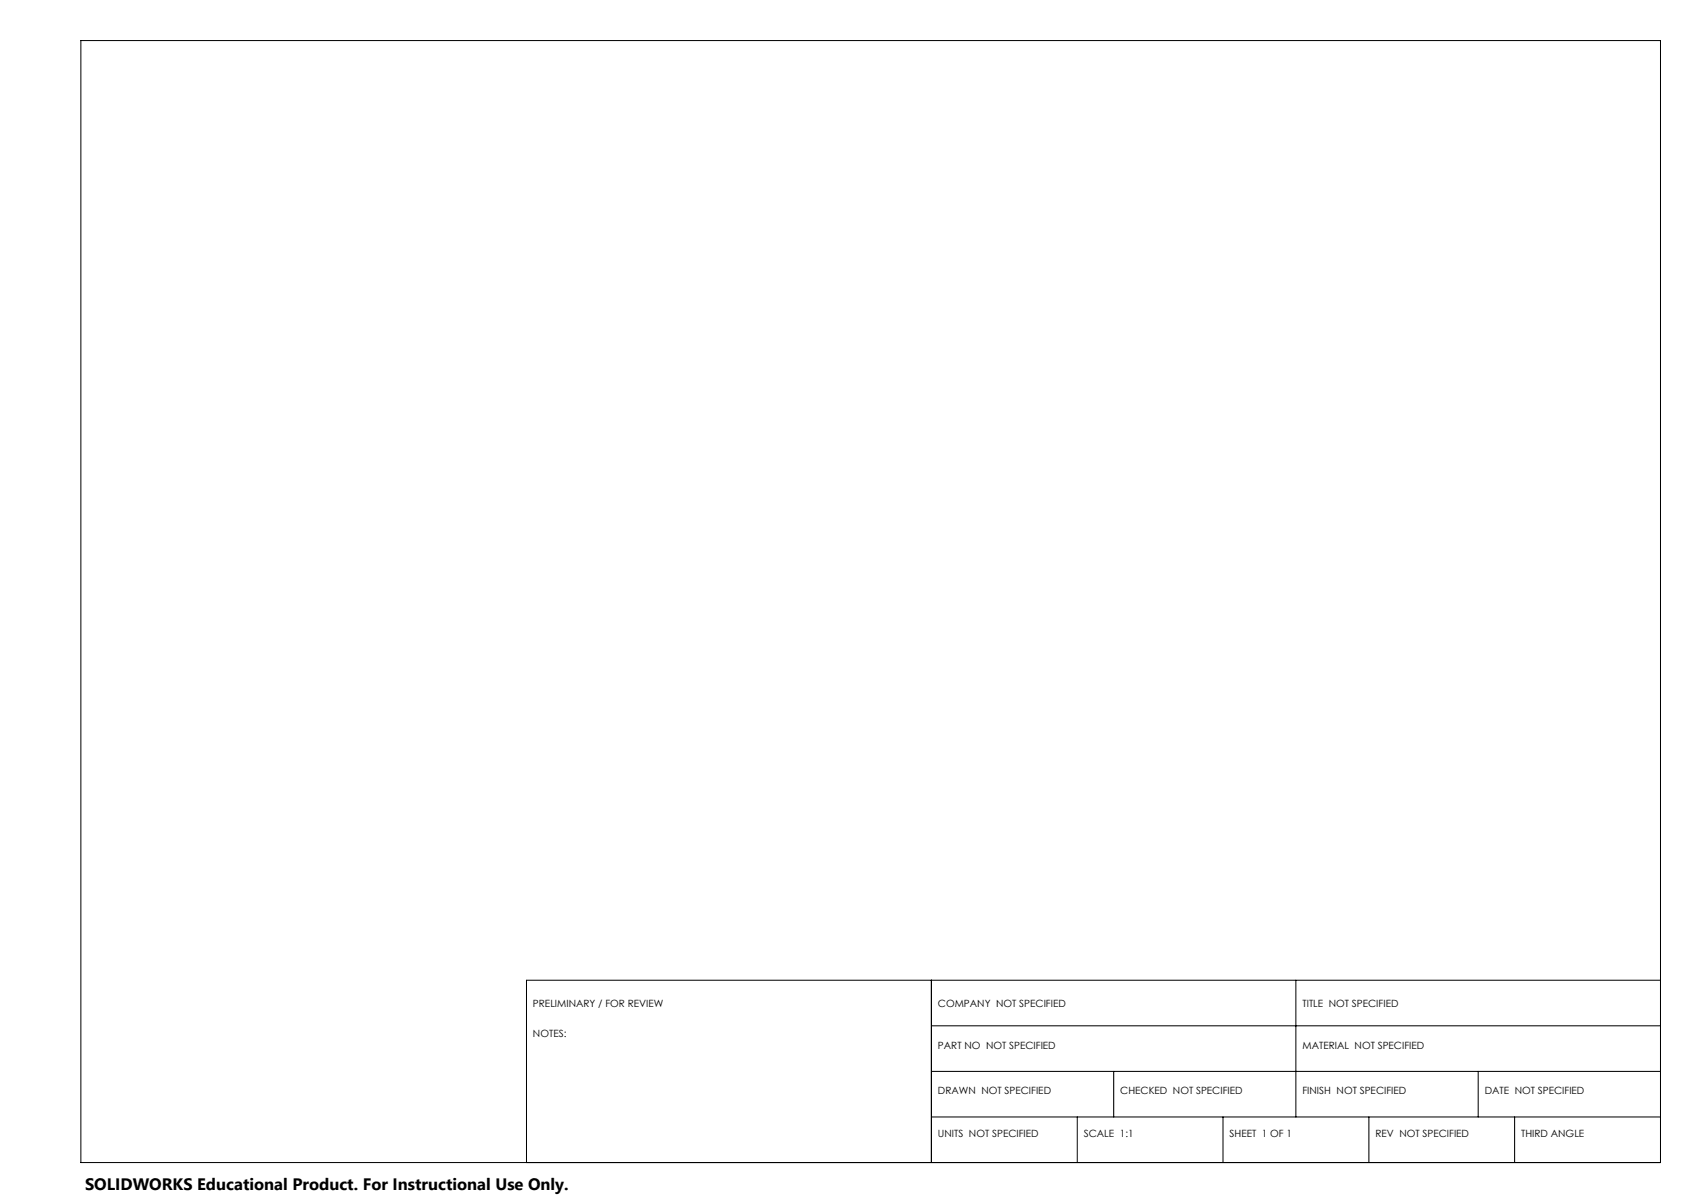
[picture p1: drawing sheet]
<svg xmlns="http://www.w3.org/2000/svg" width="420mm" height="297mm" viewBox="0 0 420 297" stroke-linecap="round" stroke-linejoin="round" font-family="sans-serif">
<defs><g id="words">
<text font-size="4.1" x="21" y="293.7">SOLIDWORKS Educational Product. For Instructional Use Only.</text>
<g font-size="2.5">
<text x="131.6" y="248.6">PRELIMINARY / FOR REVIEW</text>
<text x="231.6" y="248.6">COMPANY NOT SPECIFIED</text>
<text x="321.6" y="248.6">TITLE NOT SPECIFIED</text>
<text x="131.6" y="255.9">NOTES:</text>
<text x="231.6" y="258.9">PART NO NOT SPECIFIED</text>
<text x="321.6" y="258.9">MATERIAL NOT SPECIFIED</text>
<text x="231.6" y="270.1">DRAWN NOT SPECIFIED</text>
<text x="276.6" y="270.1">CHECKED NOT SPECIFIED</text>
<text x="321.6" y="270.1">FINISH NOT SPECIFIED</text>
<text x="366.6" y="270.1">DATE NOT SPECIFIED</text>
<text x="231.6" y="280.6">UNITS NOT SPECIFIED</text>
<text x="267.6" y="280.6">SCALE 1:1</text>
<text x="303.6" y="280.6">SHEET 1 OF 1</text>
<text x="339.6" y="280.6">REV NOT SPECIFIED</text>
<text x="375.6" y="280.6">THIRD ANGLE</text>
</g>
</g></defs>
<g fill="none" stroke="#000" stroke-width=".25">
<path d="M20 10h390v277h-390zM230 242v45M230 253.3h180M320 242v33.8M410 242h-280v45M230 275.8h180M230 264.5h180M266 275.8v11.2M275 264.5v11.3M302 275.8v11.2M338 275.8v11.2M365 264.5v11.3"/>
<path d="M374 275.8v11.2"/>
</g>
<use href="#words"/>
</svg>
